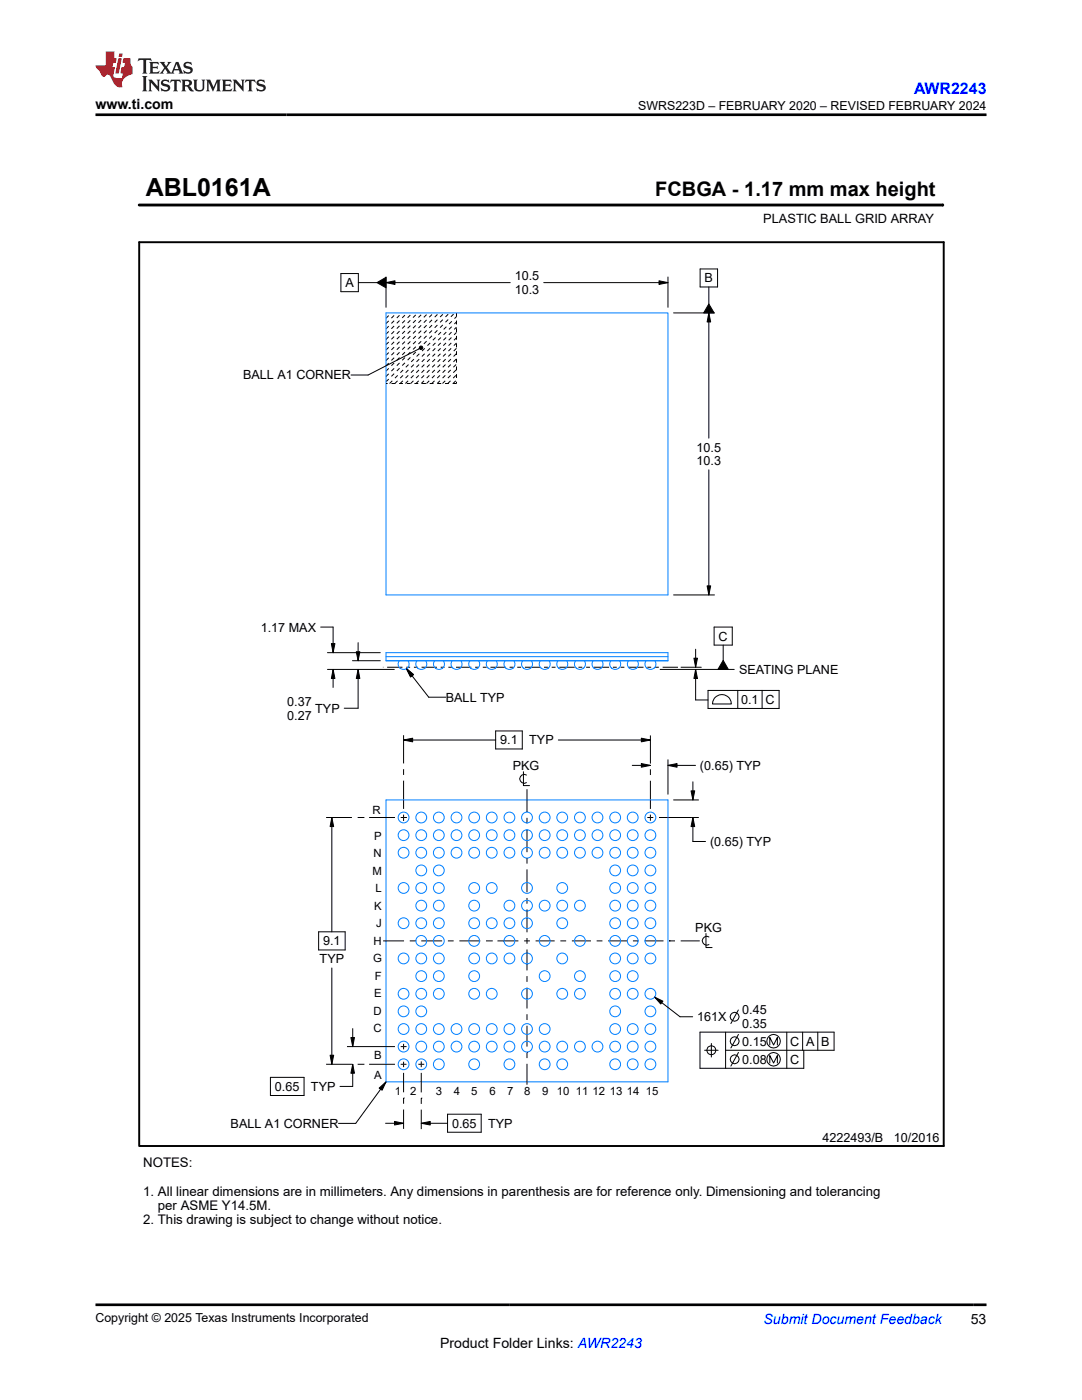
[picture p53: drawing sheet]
<svg xmlns="http://www.w3.org/2000/svg" width="216mm" height="279mm" viewBox="0 0 216 279" stroke-linecap="round" stroke-linejoin="round" font-family="sans-serif">
<defs><g id="words">
<text font-size="5" x="29.1" y="39.1">ABL0161A</text>
<text font-size="4" x="130.7" y="39.1">FCBGA - 1.17 mm max height</text>
<text font-size="3.2" fill="#00f" x="182.4" y="18.7">AWR2243</text>
<g font-size="2.8">
<text x="19" y="21.8">www.ti.com</text>
<text x="87.8" y="269">Product Folder Links: AWR2243</text>
<text x="193.7" y="264.2">53</text>
</g>
<text font-size="2.8" fill="#00f" x="152.4" y="264.2">Submit Document Feedback</text>
<g font-size="2.6">
<text x="152.3" y="44.6">PLASTIC BALL GRID ARRAY</text>
<text x="28.6" y="233">NOTES:</text>
<text x="28.6" y="238.7">1. All linear dimensions are in millimeters. Any dimensions in parenthesis are for reference only. Dimensioning and tolerancing</text>
<text x="28.6" y="244.3">2. This drawing is subject to change without notice.</text>
<text x="31.5" y="241.5">per ASME Y14.5M.</text>
</g>
<g font-size="2.5">
<text x="127.4" y="21.9">SWRS223D – FEBRUARY 2020 – REVISED FEBRUARY 2024</text>
<text x="68.9" y="57.3">A</text>
<text x="102.7" y="55.9">10.5</text>
<text x="102.7" y="58.7">10.3</text>
<text x="140.6" y="56.4">B</text>
<text x="48.5" y="75.7">BALL A1 CORNER</text>
<text x="139" y="90.1">10.5</text>
<text x="139" y="92.9">10.3</text>
<text x="52" y="126">1.17 MAX</text>
<text x="143.4" y="127.8">C</text>
<text x="147.5" y="134.6">SEATING PLANE</text>
<text x="57.3" y="140.9">0.37</text>
<text x="57.3" y="143.6">0.27</text>
<text x="62.9" y="142.2">TYP</text>
<text x="89" y="140">BALL TYP</text>
<text x="147.9" y="140.5">0.1</text>
<text x="152.7" y="140.5">C</text>
<text x="99.8" y="148.6">9.1</text>
<text x="105.6" y="148.6">TYP</text>
<text x="102.3" y="153.6">PKG</text>
<text x="139.7" y="153.6">(0.65) TYP</text>
<text x="141.7" y="168.9">(0.65) TYP</text>
<text x="138.7" y="185.9">PKG</text>
<text x="64.5" y="188.7">9.1</text>
<text x="63.8" y="192.3">TYP</text>
<text x="139.1" y="203.8">161X</text>
<text x="148.1" y="202.5">0.45</text>
<text x="148.1" y="205.2">0.35</text>
<text x="148.1" y="208.7">0.15</text>
<text x="157.7" y="208.7">C</text>
<text x="160.8" y="208.7">A</text>
<text x="163.8" y="208.7">B</text>
<text x="148.1" y="212.3">0.08</text>
<text x="157.7" y="212.3">C</text>
<text x="54.9" y="217.7">0.65</text>
<text x="62.1" y="217.7">TYP</text>
<text x="46" y="225.1">BALL A1 CORNER</text>
<text x="90.2" y="225.1">0.65</text>
<text x="97.4" y="225.1">TYP</text>
<text x="164.1" y="227.8">4222493/B</text>
<text x="178.4" y="227.8">10/2016</text>
<text x="19" y="263.9">Copyright © 2025 Texas Instruments Incorporated</text>
</g>
<g font-size="2.3">
<text x="74.3" y="162.4">R</text>
<text x="74.7" y="167.6">P</text>
<text x="74.6" y="171.1">N</text>
<text x="74.3" y="174.6">M</text>
<text x="74.9" y="178.1">L</text>
<text x="74.7" y="181.6">K</text>
<text x="75.1" y="185.1">J</text>
<text x="74.6" y="188.6">H</text>
<text x="74.4" y="192.1">G</text>
<text x="74.8" y="195.6">F</text>
<text x="74.6" y="202.5">D</text>
<text x="74.7" y="199.1">E</text>
<text x="74.6" y="206">C</text>
<text x="74.7" y="215.4">A</text>
<text x="74.7" y="211.3">B</text>
<text x="78.8" y="218.5">1</text>
<text x="81.9" y="218.5">2</text>
<text x="87" y="218.4">3</text>
<text x="90.5" y="218.5">4</text>
<text x="94" y="218.4">5</text>
<text x="97.7" y="218.5">6</text>
<text x="101.2" y="218.5">7</text>
<text x="104.6" y="218.5">8</text>
<text x="108.2" y="218.5">9</text>
<text x="111.1" y="218.5">10</text>
<text x="114.9" y="218.4">11</text>
<text x="118.2" y="218.5">12</text>
<text x="121.7" y="218.5">13</text>
<text x="125.1" y="218.5">14</text>
<text x="128.9" y="218.5">15</text>
</g>
<text font-size=".3" x="103.3" y="41">SCALE 1.400</text>
</g></defs>
<g fill="#000">
<path d="M75.2 56.4l1.8-1.1v2.1zM77 56.4l1.8-.4v.8zM131.5 56l1.8 .4-1.8 .4zM83.7 69.3l.2-.3 .3 .1 .2 .3-.2 .3-.3 .1-.2-.2zM141.4 62.4l.4 1.9h-.7zM141.4 60.7l1.1 1.7h-2.1zM141.1 116.9h.7l-.4 1.8zM66.1 128.4h.7l-.3 1.9zM66.5 133.6l.3 1.8h-.7zM71.1 130.1h.7l-.3 1.8zM71.5 133.6l.3 1.8h-.7zM81.1 133.4l1.4 1.2-.6 .5z"/>
<path d="M138.5 131.4h.7l-.4 1.8zM138.8 133.6l.4 1.8h-.7zM144.3 131.8l1 1.8h-2.1zM80.5 147.7l1.8-.4v.8zM128 147.3l1.8 .4-1.8 .4zM128 152.4l1.8 .3-1.8 .4zM133.3 152.7l1.8-.3v.7zM137.9 157.8h.7l-.3 1.8zM66.2 163.1l.4 1.9h-.7zM138.3 163.1l.3 1.9h-.7zM130.6 199l1.7 .8-.5 .6zM65.9 210.6h.7l-.4 1.8z"/>
<path d="M70.4 212.4l.3 1.8h-.7zM70 207.1h.7l-.3 1.8zM75.7 217.2l1.3-1.3-.8 1.7zM78.7 223.8l1.8 .4-1.8 .3zM84.1 224.2l1.7-.4v.7z"/>
</g>
<g fill="none" stroke="#000" stroke-width=".2">
<path d="M27.8 40.9h160.3M68 54.6h3.5v3.6h-3.5zM71.5 56.4h3.7M75.2 56.4l1.8-1.1v2.1zM77 56.4l1.8-.4v.8zM77 55.3v6M77 56.4h24.8M108.5 56.4h24.8M131.5 56l1.8 .4-1.8 .4zM133.3 55.3v6M139.7 53.7h3.5v3.6h-3.5zM141.4 57.3v3.4"/>
<path d="M188.1 40.7v.4M83.7 69.3l.2-.3 .3 .1 .2 .3-.2 .3-.3 .1-.2-.2zM83.7 69.6l-10.2 5.2h-3.5M134.4 62.4h8.2M141.4 60.7l1.1 1.7h-2.1zM141.4 62.4l.4 1.9h-.7zM141.4 62.4v25M141.4 93.8v24.9M134.4 118.7h8.2M141.1 116.9h.7l-.4 1.8zM64 125.1h2.5v5.2M65.3 133.6h13.4"/>
<path d="M65.3 130.3h10.6M66.1 128.4h.7l-.3 1.9zM66.5 133.6l.3 1.8h-.7zM66.5 133.6v3.6M70.3 131.9h5.6M71.1 130.1h.7l-.3 1.8zM71.5 133.6l.3 1.8h-.7zM71.5 128.3v3.6M71.5 133.6v7.7h-2.8M81.1 133.4l1.4 1.2-.6 .5zM81.1 133.4l4.4 5.7h3.5M131.7 133.6h14.8"/>
<path d="M135.9 133.2h4M138.5 131.4h.7l-.4 1.8zM138.8 133.6l.4 1.8h-.7zM138.8 133.6v6.1h2.5M138.8 129.6v3.6M141.3 137.8h14.2v3.6h-14.2zM142.5 125.1h3.6v3.6h-3.6zM142.5 139.3a1.89 1.89 0 0 1 2.1-.6 1.89 1.89 0 0 1 1.3 1.8h-3.7zM144.3 131.8l1 1.8h-2.1zM144.3 128.7v3.1M147.2 137.8v3.6M152.1 137.8v3.6"/>
<path d="M80.5 147.7l1.8-.4v.8zM80.5 146.7v5.7M80.5 153.5v1.2M80.5 155.8v5.6M80.5 147.7h18.4M104.2 149.5h-5.3v-3.6h5.3v3.6M104.4 154v2.8h1.3M105 154.7a.89 .89 0 0 0-1.3 .7 .89 .89 0 0 0 1.3 .8M105.2 157.5v4.6M111.4 147.7h18.4M126.2 152.7h3.6M128 147.3l1.8 .4-1.8 .4z"/>
<path d="M128 152.4l1.8 .3-1.8 .4zM129.8 146.8v5.6M129.8 153.5v1.2M129.8 155.8v5.6M133.3 152.7l1.8-.3v.7zM133.3 151.6v6.9M133.3 152.7h5.5M134.4 159.6h5M137.9 157.8h.7l-.3 1.8zM138.3 156v3.6M65.1 163.1h5.1M66.2 163.1l.4 1.9h-.7z"/>
<path d="M66.2 163.1v22.9M71.4 163.1h1.1M72.5 163.1h.1M73.7 163.1h5.1M80 163.1h1.2M80.5 162.6v1.2M105.2 163.2v1.2M105.2 165.5v4.6M105.2 171.2v1.2M105.2 173.5v4.6M105.2 179.2v1.2M129.2 163.1h1.2"/>
<path d="M129.8 162.6v1.2M131.5 163.1h7.9M138.3 163.1l.3 1.9h-.7zM138.3 163.1v4.8h2.5M63.6 186h5.3v3.6h-5.3zM66.2 193.2v19.2M76.5 187.8h4.1M81.8 187.8h1.1M82.9 187.8h.1M84.1 187.8h4.1M89.4 187.8h1.1M91.7 187.8h4.1"/>
<path d="M97 187.8h1.1M98.1 187.8h.1M99.3 187.8h4.1M104.6 187.8h1.1M105.2 181.5v4.6M105.2 187.2v1.1M105.2 189.5v4.2M105.2 194.8v1.2M105.2 197.1v4.2M106.9 187.8h3.8M111.8 187.8h1.2M114.1 187.8h3.8"/>
<path d="M119.1 187.8h1.1M121.4 187.8h3.8M126.3 187.8h1.1M128.6 187.8h3.8M130.6 199l1.7 .8-.5 .6zM130.6 199l5.1 3.9h2.5M133.5 187.8h.1M133.5 187.8h1.2M135.8 187.8h3.8M140.9 186.3v2.8h1.2M141.5 187a.89 .89 0 0 0-1.4 .8 .89 .89 0 0 0 1.4 .7M54 215h6.7v3.6h-6.7z"/>
<path d="M65.1 212.4h5.1M65.9 210.6h.7l-.4 1.8zM69.2 208.9h9.6M70 207.1h.7l-.3 1.8zM70.4 212.4l.3 1.8h-.7zM70.4 205.3v3.6M70.4 212.4v4.4h-2.6M71.4 212.4h1.1M72.5 212.4h.1M73.7 212.4h5.1M75.7 217.2l1.3-1.3-.8 1.7zM77 215.9l-6 8.3h-3.5"/>
<path d="M80 212.4h1.1M80 208.9h1.1M80.5 219.1h.1M80.5 208.3v1.1M80.5 211.9v1.1M80.5 214.1v3.9M80.5 219.1v1.2M83.5 212.4h1.2M84.1 219.2h.1M84.1 211.8v1.2M84.1 214.1v3.9M84.1 219.2v1.1"/>
<path d="M105.2 210h.1M105.2 202.4v1.2M105.2 204.7v4.2M105.2 210v1.2M105.2 212.3v4.2M140.6 209.6h2.7M141.9 208.3v2.7M144.8 209.6h21.6v-3.6h-26.7v7.2h20.7v-3.6M144.8 206v7.2M147.3 201.6l-1.5 2.7M147.4 206.4l-1.6 2.7M147.4 210l-1.6 2.8"/>
<path d="M153.6 208.6v-1.6l.8 1.6 .7-1.6v1.6M153.6 212.1v-1.4l.8 1.4 .7-1.4v1.4M157 206v7.2M160.2 206v3.6M163.2 206v3.6M76.9 224.2h3.6M78.7 223.8l1.8 .4-1.8 .3zM80.5 221.4v3.9M84.1 224.2l1.7-.4v.7zM84.1 221.4v3.9M84.1 224.2h5.2M89.3 222.4h6.7v3.6h-6.7z"/>
<circle cx="141.9" cy="209.6" r=".9"/>
<circle cx="146.6" cy="202.9" r=".89"/>
<circle cx="146.6" cy="211.4" r=".88"/>
<circle cx="146.6" cy="207.8" r=".89"/>
<circle cx="154.3" cy="211.4" r="1.34"/>
<circle cx="154.4" cy="207.8" r="1.35"/>
</g>
<path d="M27.8 48.3h160.5v180.4h-160.5z" fill="none" stroke="#000" stroke-width=".39"/>
<path d="M27.8 40.9h160.3" fill="none" stroke="#000" stroke-width=".57"/>
<g fill="none" stroke="#000" stroke-width=".2" stroke-dasharray=".8 .8" stroke-linecap="butt">
<path d="M77 63.5l1.1-1.1M77 64.6l2.1-2.2M77 65.6l3.2-3.2M77 66.7l4.2-4.3M77 67.7l5.3-5.3M77 68.8l6.3-6.4M77 69.8l7.4-7.4M77 70.9l8.5-8.5M77 72l9.5-9.6M77 73l10.6-10.6M77 74.1l11.6-11.7M77 75.1l12.7-12.7"/>
<path d="M77 76.2l13.7-13.8M77.7 76.5l13.4-13.3M78.8 76.5l12.3-12.3M79.8 76.5l11.3-11.2M80.9 76.5l10.2-10.2M82 76.5l9.1-9.1M83 76.5l8.1-8M84.1 76.5l7-7M85.1 76.5l6-5.9M86.2 76.5l4.9-4.9M87.2 76.5l3.9-3.8M88.3 76.5l2.8-2.8"/>
<path d="M89.3 76.5l1.8-1.7M90.4 76.5l.7-.6M91.1 62.4v14.1M91.1 76.5h-14.1"/>
</g>
<g fill="none" stroke="#0080ff" stroke-width=".2">
<path d="M77 62.4h56.3v56.3h-56.3zM77 130.3h56.3v1.6h-56.3zM77 131.9h56.3M77 131.1h56.3M79.7 131.9a1.09 1.09 0 0 0 .8 1.7 1.09 1.09 0 0 0 .9-1.7M83.2 131.9a1.06 1.06 0 0 0 .1 1.4M85 131.9a1.09 1.09 0 0 1-.2 1.4 1.09 1.09 0 0 1-1.5 0M86.7 131.9a1.06 1.06 0 0 0 .2 1.4M86.9 133.3a1.08 1.08 0 0 0 1.4 0M88.5 131.9a1.09 1.09 0 0 1-.2 1.4M90.2 131.9a1.06 1.06 0 0 0 .2 1.4M92 131.9a1.09 1.09 0 0 1-.2 1.4 1.09 1.09 0 0 1-1.4 0"/>
<path d="M93.7 131.9a1.06 1.06 0 0 0 .2 1.4M93.9 133.3a1.08 1.08 0 0 0 1.5 0M95.5 131.9a1.09 1.09 0 0 1-.1 1.4M97.3 131.9a1.06 1.06 0 0 0 .1 1.4M99 131.9a1.09 1.09 0 0 1-.1 1.4 1.09 1.09 0 0 1-1.5 0M100.8 131.9a1.08 1.08 0 0 0 .1 1.4 1.08 1.08 0 0 0 1.5 0M102.5 131.9a1.09 1.09 0 0 1-.1 1.4M104.3 131.9a1.06 1.06 0 0 0 .1 1.4M106 131.9a1.09 1.09 0 0 1-.1 1.4 1.09 1.09 0 0 1-1.5 0M107.8 131.9a1.08 1.08 0 0 0 .2 1.4 1.08 1.08 0 0 0 1.4 0M109.6 131.9a1.09 1.09 0 0 1-.2 1.4M111.3 131.9a1.06 1.06 0 0 0 .2 1.4"/>
<path d="M113.1 131.9a1.09 1.09 0 0 1-.2 1.4 1.09 1.09 0 0 1-1.4 0M114.8 131.9a1.08 1.08 0 0 0 .2 1.4 1.08 1.08 0 0 0 1.4 0M116.6 131.9a1.09 1.09 0 0 1-.1 1.4M118.3 131.9a1.06 1.06 0 0 0 .2 1.4M120.1 131.9a1.09 1.09 0 0 1-.1 1.4 1.09 1.09 0 0 1-1.5 0M121.9 131.9a1.08 1.08 0 0 0 .1 1.4 1.08 1.08 0 0 0 1.5 0M123.6 131.9a1.09 1.09 0 0 1-.1 1.4M125.4 131.9a1.08 1.08 0 0 0 .2 1.4 1.08 1.08 0 0 0 1.4 0M127.2 131.9a1.09 1.09 0 0 1-.2 1.4M128.9 131.9a1.08 1.08 0 0 0 .2 1.4 1.08 1.08 0 0 0 1.4 0M130.7 131.9a1.09 1.09 0 0 1-.2 1.4M77 159.6h56.3v56.3h-56.3z"/>
<circle cx="80.5" cy="177.2" r="1.08"/>
<circle cx="80.5" cy="166.7" r="1.08"/>
<circle cx="80.5" cy="163.1" r="1.08"/>
<circle cx="80.5" cy="170.2" r="1.08"/>
<circle cx="84.1" cy="173.7" r="1.08"/>
<circle cx="84.1" cy="170.2" r="1.08"/>
<circle cx="84.1" cy="177.2" r="1.08"/>
<circle cx="84.1" cy="163.1" r="1.08"/>
<circle cx="84.1" cy="166.7" r="1.08"/>
<circle cx="87.6" cy="163.1" r="1.08"/>
<circle cx="87.6" cy="166.7" r="1.08"/>
<circle cx="87.6" cy="170.2" r="1.08"/>
<circle cx="87.6" cy="177.2" r="1.08"/>
<circle cx="87.6" cy="173.7" r="1.08"/>
<circle cx="91.1" cy="163.1" r="1.08"/>
<circle cx="91.1" cy="166.7" r="1.08"/>
<circle cx="91.1" cy="170.2" r="1.08"/>
<circle cx="94.6" cy="170.2" r="1.08"/>
<circle cx="94.6" cy="163.1" r="1.08"/>
<circle cx="94.6" cy="166.7" r="1.08"/>
<circle cx="94.6" cy="177.2" r="1.08"/>
<circle cx="98.1" cy="163.1" r="1.08"/>
<circle cx="98.1" cy="177.2" r="1.08"/>
<circle cx="98.1" cy="166.7" r="1.08"/>
<circle cx="98.1" cy="170.2" r="1.08"/>
<circle cx="101.7" cy="166.7" r="1.08"/>
<circle cx="101.7" cy="170.2" r="1.08"/>
<circle cx="101.7" cy="163.1" r="1.08"/>
<circle cx="105.2" cy="170.2" r="1.08"/>
<circle cx="105.2" cy="163.1" r="1.08"/>
<circle cx="105.2" cy="177.2" r="1.08"/>
<circle cx="105.2" cy="166.7" r="1.08"/>
<circle cx="108.7" cy="170.2" r="1.08"/>
<circle cx="108.7" cy="163.1" r="1.08"/>
<circle cx="108.7" cy="166.7" r="1.08"/>
<circle cx="112.2" cy="170.2" r="1.08"/>
<circle cx="112.2" cy="163.1" r="1.08"/>
<circle cx="112.2" cy="166.7" r="1.08"/>
<circle cx="112.2" cy="177.2" r="1.08"/>
<circle cx="115.7" cy="163.1" r="1.08"/>
<circle cx="115.7" cy="166.7" r="1.08"/>
<circle cx="115.7" cy="170.2" r="1.08"/>
<circle cx="119.2" cy="170.2" r="1.08"/>
<circle cx="119.2" cy="163.1" r="1.08"/>
<circle cx="119.2" cy="166.7" r="1.08"/>
<circle cx="122.7" cy="173.7" r="1.08"/>
<circle cx="122.7" cy="166.7" r="1.08"/>
<circle cx="122.7" cy="177.2" r="1.08"/>
<circle cx="122.7" cy="163.1" r="1.08"/>
<circle cx="122.7" cy="170.2" r="1.08"/>
<circle cx="126.3" cy="170.2" r="1.08"/>
<circle cx="126.3" cy="173.7" r="1.08"/>
<circle cx="126.3" cy="177.2" r="1.08"/>
<circle cx="126.3" cy="163.1" r="1.08"/>
<circle cx="126.3" cy="166.7" r="1.08"/>
<circle cx="129.8" cy="173.7" r="1.08"/>
<circle cx="129.8" cy="166.7" r="1.08"/>
<circle cx="129.8" cy="163.1" r="1.08"/>
<circle cx="129.8" cy="170.2" r="1.08"/>
<circle cx="129.8" cy="177.2" r="1.08"/>
<circle cx="80.5" cy="191.3" r="1.08"/>
<circle cx="80.5" cy="184.2" r="1.08"/>
<circle cx="80.5" cy="198.3" r="1.08"/>
<circle cx="84.1" cy="187.8" r="1.08"/>
<circle cx="84.1" cy="191.3" r="1.08"/>
<circle cx="84.1" cy="180.7" r="1.08"/>
<circle cx="84.1" cy="194.8" r="1.08"/>
<circle cx="84.1" cy="184.2" r="1.08"/>
<circle cx="84.1" cy="198.3" r="1.08"/>
<circle cx="87.6" cy="191.3" r="1.08"/>
<circle cx="87.6" cy="187.8" r="1.08"/>
<circle cx="87.6" cy="184.2" r="1.08"/>
<circle cx="87.6" cy="180.7" r="1.08"/>
<circle cx="87.6" cy="194.8" r="1.08"/>
<circle cx="87.6" cy="198.3" r="1.08"/>
<circle cx="94.6" cy="198.3" r="1.08"/>
<circle cx="94.6" cy="191.3" r="1.08"/>
<circle cx="94.6" cy="184.2" r="1.08"/>
<circle cx="94.6" cy="180.7" r="1.08"/>
<circle cx="94.6" cy="194.8" r="1.08"/>
<circle cx="94.6" cy="187.8" r="1.08"/>
<circle cx="98.1" cy="184.2" r="1.08"/>
<circle cx="98.1" cy="191.3" r="1.08"/>
<circle cx="98.1" cy="198.3" r="1.08"/>
<circle cx="101.7" cy="187.8" r="1.08"/>
<circle cx="101.7" cy="191.3" r="1.08"/>
<circle cx="101.7" cy="184.2" r="1.08"/>
<circle cx="101.7" cy="180.7" r="1.08"/>
<circle cx="105.2" cy="191.3" r="1.08"/>
<circle cx="105.2" cy="184.2" r="1.08"/>
<circle cx="105.2" cy="180.7" r="1.08"/>
<circle cx="105.2" cy="198.3" r="1.08"/>
<circle cx="108.7" cy="187.8" r="1.08"/>
<circle cx="108.7" cy="194.8" r="1.08"/>
<circle cx="108.7" cy="180.7" r="1.08"/>
<circle cx="112.2" cy="191.3" r="1.08"/>
<circle cx="112.2" cy="184.2" r="1.08"/>
<circle cx="112.2" cy="180.7" r="1.08"/>
<circle cx="112.2" cy="198.3" r="1.08"/>
<circle cx="115.7" cy="194.8" r="1.08"/>
<circle cx="115.7" cy="180.7" r="1.08"/>
<circle cx="115.7" cy="187.8" r="1.08"/>
<circle cx="115.7" cy="198.3" r="1.08"/>
<circle cx="122.7" cy="187.8" r="1.08"/>
<circle cx="122.7" cy="194.8" r="1.08"/>
<circle cx="122.7" cy="180.7" r="1.08"/>
<circle cx="122.7" cy="191.3" r="1.08"/>
<circle cx="122.7" cy="184.2" r="1.08"/>
<circle cx="122.7" cy="198.3" r="1.08"/>
<circle cx="126.3" cy="180.7" r="1.08"/>
<circle cx="126.3" cy="194.8" r="1.08"/>
<circle cx="126.3" cy="191.3" r="1.08"/>
<circle cx="126.3" cy="187.8" r="1.08"/>
<circle cx="126.3" cy="198.3" r="1.08"/>
<circle cx="126.3" cy="184.2" r="1.08"/>
<circle cx="129.8" cy="187.8" r="1.08"/>
<circle cx="129.8" cy="191.3" r="1.08"/>
<circle cx="129.8" cy="184.2" r="1.08"/>
<circle cx="129.8" cy="180.7" r="1.08"/>
<circle cx="129.8" cy="198.3" r="1.08"/>
<circle cx="80.5" cy="201.8" r="1.08"/>
<circle cx="80.5" cy="212.4" r="1.08"/>
<circle cx="80.5" cy="208.9" r="1.08"/>
<circle cx="80.5" cy="205.4" r="1.08"/>
<circle cx="84.1" cy="201.8" r="1.08"/>
<circle cx="84.1" cy="212.4" r="1.08"/>
<circle cx="84.1" cy="208.9" r="1.08"/>
<circle cx="84.1" cy="205.4" r="1.08"/>
<circle cx="87.6" cy="212.4" r="1.08"/>
<circle cx="87.6" cy="208.9" r="1.08"/>
<circle cx="87.6" cy="205.4" r="1.08"/>
<circle cx="91.1" cy="208.9" r="1.08"/>
<circle cx="91.1" cy="205.4" r="1.08"/>
<circle cx="94.6" cy="212.4" r="1.08"/>
<circle cx="94.6" cy="208.9" r="1.08"/>
<circle cx="94.6" cy="205.4" r="1.08"/>
<circle cx="98.1" cy="208.9" r="1.08"/>
<circle cx="98.1" cy="205.4" r="1.08"/>
<circle cx="101.7" cy="212.4" r="1.08"/>
<circle cx="101.7" cy="208.9" r="1.08"/>
<circle cx="101.7" cy="205.4" r="1.08"/>
<circle cx="105.2" cy="208.9" r="1.08"/>
<circle cx="105.2" cy="205.4" r="1.08"/>
<circle cx="108.7" cy="208.9" r="1.08"/>
<circle cx="108.7" cy="212.4" r="1.08"/>
<circle cx="108.7" cy="205.4" r="1.08"/>
<circle cx="112.2" cy="208.9" r="1.08"/>
<circle cx="112.2" cy="212.4" r="1.08"/>
<circle cx="115.7" cy="208.9" r="1.08"/>
<circle cx="119.2" cy="208.9" r="1.08"/>
<circle cx="122.7" cy="212.4" r="1.08"/>
<circle cx="122.7" cy="208.9" r="1.08"/>
<circle cx="122.7" cy="201.8" r="1.08"/>
<circle cx="122.7" cy="205.4" r="1.08"/>
<circle cx="126.3" cy="212.4" r="1.08"/>
<circle cx="126.3" cy="208.9" r="1.08"/>
<circle cx="126.3" cy="205.4" r="1.08"/>
<circle cx="129.8" cy="212.4" r="1.08"/>
<circle cx="129.8" cy="201.8" r="1.08"/>
<circle cx="129.8" cy="208.9" r="1.08"/>
<circle cx="129.8" cy="205.4" r="1.08"/>
</g>
<path d="M135.3 133.2h-58.9" fill="none" stroke="#000" stroke-width=".2" stroke-dasharray="3.1 .8 .8 .8 .8 .8" stroke-linecap="butt"/>
<path d="M27.7 11.6l-.2 .6 .5-.2h.6v.1v2.2l-.2 .4h1l-.2-.4v-2.2v-.1h.5l.5 .2-.1-.6zM29.8 12.4l.2 .3v1.6l-.2 .4h1.9l.1-.6a1.08 1.08 0 0 1-1.3 .2v-.7h.6l.4 .2v-.7l-.4 .2h-.6v-.5l.2-.2a1 1 0 0 1 1 .3l-.1-.5zM31.8 12.4l1 1.1-1 1.2h.9l-.2-.2 .4-.8 .5 .8-.2 .2h1.6l-.2-.2 .1-.5h1l.1 .5-.1 .2h.9l-.2-.4-.8-1.9h-.5l-1 2.1-.8-1.1 .9-1h-.8l.2 .2-.5 .6-.3-.6 .1-.2zM35.2 12.8l.4 1h-.8zM36.8 12.5a.65 .65 0 0 0-.2 .7 .65 .65 0 0 0 .6 .5l.7 .1 .1 .3a.79 .79 0 0 1-.7 .4 .79 .79 0 0 1-.7-.5l.1 .7 .2-.1a.93 .93 0 0 0 1.1 0 .93 .93 0 0 0 .4-.9 1.46 1.46 0 0 0-1.2-.6l-.1-.3a1.09 1.09 0 0 1 1.2 .2l-.2-.6-.1 .1-.6-.2zM28.4 15.2l.2 .4v2.2l-.2 .4h1l-.2-.4v-2.2l.2-.4zM29.6 15.9l.2 .4v1.5l-.2 .4h.8l-.3-.4v-1.3l1.7 1.8v-2l.2-.4h-.8l.2 .2 .1 1.1-1.2-1.3zM32.3 16a.65 .65 0 0 0-.2 .8 .65 .65 0 0 0 .7 .4l.6 .2 .1 .2a.79 .79 0 0 1-.7 .4 .79 .79 0 0 1-.7-.5l.1 .7 .2-.1a.93 .93 0 0 0 1.1 .1 .93 .93 0 0 0 .4-1 1.46 1.46 0 0 0-1.2-.5l-.1-.4a1.09 1.09 0 0 1 1.2 .2l-.2-.6-.1 .1-.6-.1zM34.1 15.9l-.1 .6a.63 .63 0 0 1 .7-.3l.1 1.6-.3 .4h1l-.2-.4v-1.6a.66 .66 0 0 1 .8 .3l-.1-.6zM36.2 15.9l.2 .4v1.5l-.2 .4h.9l-.2-.2v-.7h.5l.1 .2a.79 .79 0 0 0 1.2 .6l-1-.9a.61 .61 0 0 0 .6-.6 .61 .61 0 0 0-.5-.7zM36.9 16.2h.2a.47 .47 0 0 1 .5 .1 .47 .47 0 0 1 .1 .5l-.2 .1-.6 .1zM38.5 15.9l.2 .2a2.27 2.27 0 0 0 .4 2 1.04 1.04 0 0 0 1.7-.7v-1.3l.2-.2h-.8l.2 .4v1.1a.6 .6 0 0 1-.6 .6 .6 .6 0 0 1-.6-.6v-1.1l.3-.4zM41.1 15.9l.2 .4v1.5l-.2 .4h.7l-.2-.4v-1.4l.9 1.9 .8-1.9v1.4l-.2 .4h1l-.3-.4v-1.5l.3-.4h-.8l-.7 1.5-.7-1.5zM44.3 15.9l.2 .4v1.5l-.2 .4h1.9l.1-.6a1.09 1.09 0 0 1-1.3 .2v-.7h.6l.4 .2v-.6l-.4 .2h-.6v-.6l.2-.1a1.01 1.01 0 0 1 1 .3l-.1-.6zM46.4 15.9l.3 .4v1.5l-.3 .4h.8l-.2-.4v-1.3l1.6 1.8v-2l.2-.4h-.7l.2 .2v1.1l-1.2-1.3zM49 15.9l-.1 .6a.63 .63 0 0 1 .8-.3v1.6l-.3 .4h1l-.2-.4v-1.6a.66 .66 0 0 1 .8 .3l-.1-.6zM51.4 16a.65 .65 0 0 0-.2 .8 .65 .65 0 0 0 .6 .4l.6 .2 .2 .2a.79 .79 0 0 1-.8 .4 .79 .79 0 0 1-.6-.5l.1 .7 .2-.1a.93 .93 0 0 0 1 .1 .93 .93 0 0 0 .5-1 1.46 1.46 0 0 0-1.3-.5l-.1-.4a1.09 1.09 0 0 1 1.3 .2l-.2-.6-.2 .1-.5-.1z" fill="#231f20"/>
<path d="M21.1 10.3v2.7h-2.1l.1 .4 .9 1a.95 .95 0 0 0 .9 .9 .59 .59 0 0 1 .6-.4 .59 .59 0 0 1 .5 .3l.4 .8a1.59 1.59 0 0 0 2.1 1.4 1.61 1.61 0 0 1 1-2.3l1-.3-.1-1.5a1.59 1.59 0 0 1-.4-1.7h-1.4l-.2 .9h.5l-.1 .9h-.5l-.2 .9v.3l.4 .1-.2 .9h-.6a.73 .73 0 0 1-1.1-.7l.3-1.5h-.5l.2-.9h.5l.2-.9h-.5v-1.3zM23.6 11.6l-.6 3.1h.7l.6-3.1zM23.8 10.7l-.1 .6h.7l.1-.6z" fill="#ed1c24"/>
<path d="M19 22.9h177.8M19 260.4h177.8" fill="none" stroke="#000" stroke-width=".53"/>
<use href="#words"/>
</svg>
